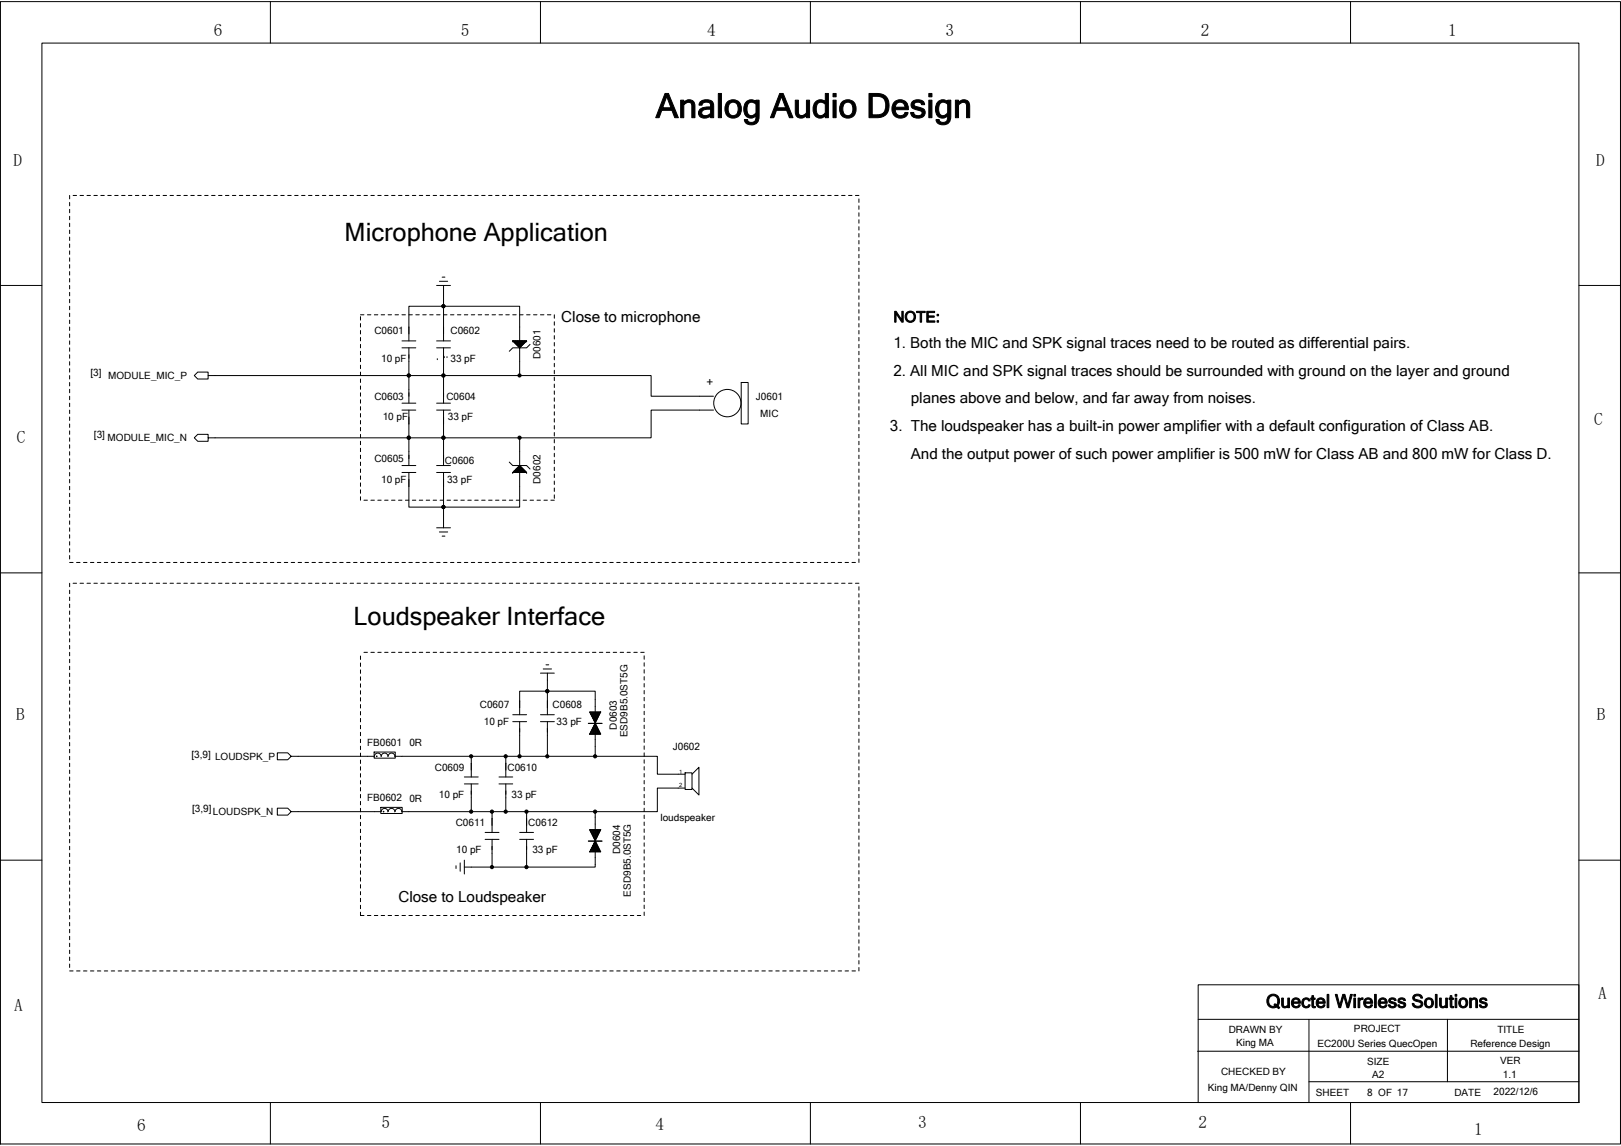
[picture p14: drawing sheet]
<svg xmlns="http://www.w3.org/2000/svg" width="297mm" height="210mm" viewBox="0 0 297 210" stroke-linecap="round" stroke-linejoin="round" font-family="sans-serif">
<defs><g id="words">
<text font-size="6.2" x="120.2" y="21.6">Analog Audio Design</text>
<g font-size="4.6">
<text x="63.2" y="44.1">Microphone Application</text>
<text x="64.8" y="114.5">Loudspeaker Interface</text>
</g>
<text font-size="3.4" x="232" y="184.6">Quectel Wireless Solutions</text>
<g font-size="3.2">
<text x="39.2" y="6.6">6</text>
<text x="84.5" y="6.6">5</text>
<text x="129.6" y="6.6">4</text>
<text x="173.2" y="6.6">3</text>
<text x="220.1" y="6.6">2</text>
<text x="265.4" y="6.6">1</text>
<text x="2.5" y="30.5">D</text>
<text x="292.5" y="30.4">D</text>
<text x="292.1" y="77.8">C</text>
<text x="3.1" y="81.1">C</text>
<text x="3" y="131.8">B</text>
<text x="292.6" y="131.8">B</text>
<text x="2.6" y="185.3">A</text>
<text x="292.9" y="183.1">A</text>
<text x="25.1" y="207.3">6</text>
<text x="69.9" y="206.8">5</text>
<text x="120.1" y="207">4</text>
<text x="168.2" y="206.8">3</text>
<text x="219.6" y="206.8">2</text>
<text x="270.1" y="208">1</text>
</g>
<g font-size="2.8">
<text x="102.8" y="59">Close to microphone</text>
<text x="163.7" y="59">NOTE:</text>
<text x="163.7" y="63.7">1. Both the MIC and SPK signal traces need to be routed as differential pairs.</text>
<text x="163.7" y="68.8">2. All MIC and SPK signal traces should be surrounded with ground on the layer and ground</text>
<text x="166.9" y="73.9">planes above and below, and far away from noises.</text>
<text x="163.1" y="79">3. The loudspeaker has a built-in power amplifier with a default configuration of Class AB.</text>
<text x="166.9" y="84">And the output power of such power amplifier is 500 mW for Class AB and 800 mW for Class D.</text>
<text x="73" y="165.3">Close to Loudspeaker</text>
</g>
<text font-size="2.2" x="129.5" y="70.7">+</text>
<g font-size="1.8">
<text x="68.6" y="61.3">C0601</text>
<text x="82.5" y="61.3">C0602</text>
<text x="99" y="65.8" transform="rotate(-90 99 65.8)">D0601</text>
<text x="16.6" y="68.9">[3]</text>
<text x="19.8" y="69.4">MODULE_MIC_P</text>
<text x="69.8" y="66.3">10 pF</text>
<text x="82.5" y="66.3">33 pF</text>
<text x="68.6" y="73.2">C0603</text>
<text x="70.1" y="77">10 pF</text>
<text x="81.8" y="73.2">C0604</text>
<text x="82.1" y="77">33 pF</text>
<text x="138.5" y="73.2">J0601</text>
<text x="139.3" y="76.5">MIC</text>
<text x="17.2" y="80.3">[3]</text>
<text x="19.7" y="80.9">MODULE_MIC_N</text>
<text x="68.6" y="84.7">C0605</text>
<text x="69.8" y="88.5">10 pF</text>
<text x="81.5" y="85.1">C0606</text>
<text x="81.9" y="88.5">33 pF</text>
<text x="99" y="88.6" transform="rotate(-90 99 88.6)">D0602</text>
<text x="87.9" y="129.8">C0607</text>
<text x="101.3" y="129.8">C0608</text>
<text x="67.3" y="136.7">FB0601</text>
<text x="75" y="136.7">0R</text>
<text x="88.7" y="132.9">10 pF</text>
<text x="102" y="132.9">33 pF</text>
<text x="113" y="133.7" transform="rotate(-90 113 133.7)">D0603</text>
<text x="115" y="135.1" transform="rotate(-90 115 135.1)">ESD9B5.0ST5G</text>
<text x="123.3" y="137.4">J0602</text>
<text x="35.1" y="138.9">[3,9] LOUDSPK_P</text>
<text x="79.7" y="141.2">C0609</text>
<text x="93" y="141.2">C0610</text>
<text x="35.2" y="148.8">[3,9]</text>
<text x="39" y="149.4">LOUDSPK_N</text>
<text x="67.3" y="146.8">FB0602</text>
<text x="75" y="146.9">0R</text>
<text x="80.4" y="146.2">10 pF</text>
<text x="93.7" y="146.2">33 pF</text>
<text x="83.5" y="151.3">C0611</text>
<text x="96.8" y="151.3">C0612</text>
<text x="121" y="150.4">loudspeaker</text>
<text x="83.6" y="156.3">10 pF</text>
<text x="97.6" y="156.3">33 pF</text>
<text x="113.6" y="156.5" transform="rotate(-90 113.6 156.5)">D0604</text>
<text x="115.6" y="164.3" transform="rotate(-90 115.6 164.3)">ESD9B5.0ST5G</text>
<text x="225.1" y="189.3">DRAWN BY</text>
<text x="226.5" y="191.6">King MA</text>
<text x="241.4" y="191.9">EC200U Series QuecOpen</text>
<text x="248.1" y="189.1">PROJECT</text>
<text x="269.4" y="191.9">Reference Design</text>
<text x="274.4" y="189.2">TITLE</text>
<text x="223.7" y="197.1">CHECKED BY</text>
<text x="250.5" y="195.2">SIZE</text>
<text x="251.4" y="197.6">A2</text>
<text x="274.9" y="194.9">VER</text>
<text x="275.4" y="197.6">1.1</text>
<text x="221.3" y="199.9">King MA/Denny QIN</text>
<text x="241.1" y="200.7">SHEET</text>
<text x="250.5" y="200.7">8 OF 17</text>
<text x="266.5" y="200.7">DATE</text>
<text x="273.7" y="200.6">2022/12/6</text>
</g>
<g font-size="1">
<text x="124.5" y="141.7">1</text>
<text x="124.5" y="144.3">2</text>
</g>
</g></defs>
<g fill="none" stroke="#000" stroke-width=".18">
<path d="M.1 .3h296.8v209.3h-296.8zM7.7 7.9h281.6v194.1h-281.6zM49.5 .3v7.6M99 .3v7.6M148.5 .3v7.6M198 .3v7.6M247.5 .3v7.6M12.8 35.8v.6M12.8 37.1v.6M12.8 38.4v.6M12.8 39.6v.7M13.4 35.8h.6"/>
<path d="M14.7 35.8h.6M15.9 35.8h.7M17.2 35.8h.6M18.5 35.8h.6M19.7 35.8h.7M21 35.8h.7M22.3 35.8h.6M23.5 35.8h.7M24.8 35.8h.6M26.1 35.8h.6M27.3 35.8h.7M28.6 35.8h.6"/>
<path d="M29.9 35.8h.6M31.2 35.8h.6M32.4 35.8h.7M33.7 35.8h.6M35 35.8h.6M36.2 35.8h.7M37.5 35.8h.6M38.8 35.8h.6M40 35.8h.7M41.3 35.8h.6M42.6 35.8h.6M43.9 35.8h.6"/>
<path d="M45.1 35.8h.7M46.4 35.8h.6M47.6 35.8h.7M48.9 35.8h.6M50.2 35.8h.6M51.5 35.8h.6M52.7 35.8h.7M54 35.8h.6M55.3 35.8h.6M56.5 35.8h.7M57.8 35.8h.6M59.1 35.8h.6"/>
<path d="M60.3 35.8h.7M61.6 35.8h.6M62.9 35.8h.6M64.2 35.8h.6M65.4 35.8h.7M66.7 35.8h.6M68 35.8h.6M69.2 35.8h.6M70.5 35.8h.6M71.8 35.8h.6M73 35.8h.7M74.3 35.8h.6"/>
<path d="M75.6 35.8h.6M76.8 35.8h.7M78.1 35.8h.6M79.4 35.8h.6M80.6 35.8h.7M81.9 35.8h.6M83.2 35.8h.6M84.5 35.8h.6M85.7 35.8h.7M87 35.8h.6M88.3 35.8h.6M89.5 35.8h.7"/>
<path d="M90.8 35.8h.6M92.1 35.8h.6M93.3 35.8h.7M94.6 35.8h.6M95.9 35.8h.6M97.1 35.8h.7M98.4 35.8h.6M99.7 35.8h.6M100.9 35.8h.7M102.2 35.8h.6M103.5 35.8h.6M104.8 35.8h.6"/>
<path d="M106 35.8h.7M107.3 35.8h.6M108.6 35.8h.6M109.8 35.8h.7M111.1 35.8h.6M112.4 35.8h.6M113.6 35.8h.7M114.9 35.8h.6M116.1 35.8h.7M117.4 35.8h.6M118.7 35.8h.6M119.9 35.8h.7"/>
<path d="M121.2 35.8h.7M122.5 35.8h.6M123.8 35.8h.6M125 35.8h.7M126.3 35.8h.6M127.6 35.8h.6M128.8 35.8h.7M130.1 35.8h.6M131.4 35.8h.6M132.6 35.8h.7M133.9 35.8h.7M135.2 35.8h.6"/>
<path d="M136.5 35.8h.6M137.7 35.8h.7M139 35.8h.6M140.2 35.8h.7M141.5 35.8h.7M142.8 35.8h.6M144.1 35.8h.6M145.3 35.8h.7M146.6 35.8h.6M147.9 35.8h.6M149.1 35.8h.7M150.4 35.8h.6"/>
<path d="M151.7 35.8h.6M152.9 35.8h.7M154.2 35.8h.7M155.5 35.8h.6M156.8 35.8h.6M157.4 36.4v.7M157.4 37.7v.7M157.4 39v.6M.1 52.3h7.6M12.8 40.9v.6M12.8 42.2v.6M12.8 43.4v.7"/>
<path d="M12.8 44.7v.6M12.8 46v.6M12.8 47.2v.7M12.8 48.5v.6M12.8 49.8v.6M12.8 51v.7M12.8 52.3v.6M12.8 53.6v.6M12.8 54.8v.7M12.8 56.1v.6M12.8 57.4v.6M12.8 58.7v.6"/>
<path d="M12.8 59.9v.7M66.1 58v.7M66.1 59.3v.6M66.1 57.7h.6M67.3 57.7h.7M68.6 57.7h.6M69.8 57.7h.7M71.1 57.7h.7M72.4 57.7h.6M73.7 57.7h.6M74.9 57.7h.7M76.2 57.7h.6"/>
<path d="M77.5 57.7h.6M78.7 57.7h.7M80 57.7h.6M80 52.3h2.5M80.5 51.5h1.5M81 50.8h.5M81.3 57.7h.6M81.3 52.3v3.8h-6.4v6.4M82.5 57.7h.7M83.8 57.7h.7M85.1 57.7h.6M86.4 57.7h.6"/>
<path d="M87.6 57.7h.7M88.9 57.7h.6M90.2 57.7h.6M91.4 57.7h.7M92.7 57.7h.6M94 57.7h.6M95.2 57.7h.7M96.5 57.7h.6M97.8 57.7h.6M99 57.7h.7M100.3 57.7h.6M101.6 57.7v.6"/>
<path d="M101.6 58.9v.7M157.4 40.3v.6M157.4 41.5v.7M157.4 42.8v.6M157.4 44.1v.6M157.4 45.3v.7M157.4 46.6v.6M157.4 47.9v.6M157.4 49.1v.7M157.4 50.4v.6M157.4 51.7v.6M157.4 52.9v.7"/>
<path d="M157.4 54.2v.6M157.4 55.5v.6M157.4 56.7v.7M157.4 58v.7M157.4 59.3v.6M289.3 52.3h7.6M12.8 61.2v.6M12.8 62.5v.6M12.8 63.7v.7M12.8 65v.6M12.8 66.3v.6M12.8 67.5v.7"/>
<path d="M12.8 68.8v.6M12.8 70.1v.6M12.8 71.3v.7M12.8 72.6v.6M12.8 73.9v.6M12.8 75.1v.7M12.8 76.4v.6M12.8 77.7v.6M12.8 79v.6M66.1 60.6v.6M66.1 61.8v.7M66.1 63.1v.6"/>
<path d="M66.1 64.4v.6M66.1 65.6v.7M66.1 66.9v.6M66.1 68.2v.6M66.1 69.4v.7M66.1 70.7v.6M66.1 72v.6M66.1 73.2v.7M66.1 74.5v.6M66.1 75.8v.6M66.1 77v.7M66.1 78.3v.7"/>
<path d="M66.1 79.6v.6M73.7 75.1h2.5M73.7 73.9h2.5M73.7 63.7h2.5M73.7 62.5h2.5M74.9 63.7v5.1h-36.8v-.6h-1.9l-.6 .6 .6 .6h1.9v-.6M74.9 75.1v5.1h-36.8v-.6h-1.9l-.6 .6 .6 .7h1.9v-.7M80 75.1h2.5M80 73.9h2.5M80 63.7h2.5M80 62.5h2.5M80.1 65.7h.1"/>
<path d="M81.3 62.5v-6.4h13.9v12.7M81.3 63.7v10.2M81.3 75.1v10.2M81.4 65.3h.1M81.9 65.3h.1M94 62.5h2.5l-1.3 1.2zM94 62.5h.1M94 62.5h2.5M94.1 62.5v.1M94.2 62.5v.2h2v-.2M94.3 62.5v.3h1.8v-.3M94.5 62.5v.5h1.5v-.5"/>
<path d="M94.6 62.5v.6M94.7 62.5v.7M94.8 62.5v.9h.8v-.9M95 62.5v1h.5v-1M95.1 62.5v1.1M95.2 63.7h.1M95.2 68.8h-20.3v5.1M95.2 68.8h24.1v3.8h11.4M95.4 62.5v1.1h-.3M95.7 62.5v.7h-1M95.9 62.5v.6h-1.3M96.4 62.5v.1h-2.3"/>
<path d="M96.5 62.5h.1M97.1 63.1l-.6 .6h-2.5l-.7 .7M101.6 60.2v.7M101.6 61.5v.6M101.6 62.8v.6M101.6 64v.7M101.6 65.3v.6M101.6 66.6v.6M101.6 67.8v.7M101.6 69.1v.6M101.6 70.4v.6M101.6 71.6v.7"/>
<path d="M101.6 72.9v.6M101.6 74.2v.6M101.6 75.4v.7M101.6 76.7v.6M101.6 78v.6M101.6 79.2v.7M130.7 75.1h-11.4v5.1h-24.1M135.8 70.1h1.3v7.6h-1.3zM157.4 60.6v.6M157.4 61.8v.7M157.4 63.1v.6M157.4 64.4v.6"/>
<path d="M157.4 65.6v.7M157.4 66.9v.6M157.4 68.2v.6M157.4 69.4v.7M157.4 70.7v.6M157.4 72v.6M157.4 73.2v.7M157.4 74.5v.6M157.4 75.8v.6M157.4 77v.7M157.4 78.3v.7M157.4 79.6v.6"/>
<path d="M12.8 80.2v.7M12.8 81.5v.6M12.8 82.8v.6M12.8 84v.7M12.8 85.3v.6M12.8 86.6v.6M12.8 87.8v.7M12.8 89.1v.6M12.8 90.4v.6M12.8 91.7v.6M12.8 92.9v.7M12.8 94.2v.6"/>
<path d="M12.8 95.4v.7M12.8 96.7v.6M12.8 98v.6M12.8 99.3v.6M66.1 80.9v.6M66.1 82.1v.7M66.1 83.4v.6M66.1 84.7v.6M66.1 85.9v.7M66.1 87.2v.6M66.1 88.5v.6M66.1 89.7v.7"/>
<path d="M66.1 91v.7M66.7 91.7h.6M68 91.7h.6M69.2 91.7h.6M70.5 91.7h.6M71.8 91.7h.6M73 91.7h.7M73.7 85.3h2.5M73.7 86.6h2.5M74.3 91.7h.6M74.9 86.6v6.3h6.4v3.8M75.6 91.7h.6"/>
<path d="M76.8 91.7h.7M78.1 91.7h.6M79.4 91.7h.6M80 85.3h2.5M80 86.6h2.5M80 96.7h2.5M80.5 97.5h1.5M80.6 91.7h.7M81 98.2h.5M81.9 91.7h.6M83.2 91.7h.6M84.5 91.7h.6"/>
<path d="M85.7 91.7h.7M87 91.7h.6M88.3 91.7h.6M89.5 91.7h.7M90.8 91.7h.6M92.1 91.7h.6M93.3 84.7l.7 .6h2.5l.6 .6M93.3 91.7h.7M94 86.6h.1M94 86.6h2.5l-1.3-1.3-1.2 1.3h2.5M94.1 86.6v-.2h2.3v.2M94.2 86.6v-.3h2v.3"/>
<path d="M94.3 86.6v-.4h1.8v.4M94.5 86v.6M94.5 86.1h1.5v.5M94.6 85.9v.7M94.6 91.7h.6M94.6 85.9h1.3v.7M94.7 86.6v-.8h1v.8M94.8 86.6v-.9h.8v.9M95 85.5v1.1M95 85.6h.5v1M95.1 85.4v1.2M95.1 85.4h.3v1.2"/>
<path d="M95.2 85.3h.1M95.2 80.2v12.7h-13.9v-6.3M95.2 80.2h-20.3v5.1M95.9 91.7h.6M96.5 86.6h.1M97.1 91.7h.7M98.4 91.7h.6M99.7 91.7h.6M100.9 91.7h.7M101.6 80.5v.7M101.6 81.8v.6M101.6 83.1v.6"/>
<path d="M101.6 84.3v.7M101.6 85.6v.6M101.6 86.9v.6M101.6 88.1v.7M101.6 89.4v.6M101.6 90.7v.6M157.4 80.9v.6M157.4 82.1v.7M157.4 83.4v.6M157.4 84.7v.6M157.4 85.9v.7M157.4 87.2v.6"/>
<path d="M157.4 88.5v.6M157.4 89.7v.7M157.4 91v.7M157.4 92.3v.6M157.4 93.6v.6M157.4 94.8v.6M157.4 96.1v.6M157.4 97.3v.7M157.4 98.6v.7M157.4 99.9v.6M.1 105h7.6M12.8 100.5v.7"/>
<path d="M12.8 101.8v.6M12.8 103.1h.6M12.8 106.9v.6M12.8 108.1v.7M12.8 109.4v.6M12.8 110.7v.6M12.8 112v.6M12.8 113.2v.7M12.8 114.5v.6M12.8 115.8v.6M12.8 117v.6M12.8 118.3v.6"/>
<path d="M12.8 119.5v.7M13.4 106.9h.6M14 103.1h.7M14.7 106.9h.6M15.3 103.1h.6M15.9 106.9h.7M16.6 103.1h.6M17.2 106.9h.6M17.8 103.1h.7M18.5 106.9h.6M19.1 103.1h.6M19.7 106.9h.7"/>
<path d="M20.4 103.1h.6M21 106.9h.7M21.7 103.1h.6M22.3 106.9h.6M22.9 103.1h.6M23.5 106.9h.7M24.2 103.1h.6M24.8 106.9h.6M25.4 103.1h.7M26.1 106.9h.6M26.7 103.1h.6M27.3 106.9h.7"/>
<path d="M28 103.1h.6M28.6 106.9h.6M29.2 103.1h.7M29.9 106.9h.6M30.5 103.1h.7M31.2 106.9h.6M31.8 103.1h.6M32.4 106.9h.7M33.1 103.1h.6M33.7 106.9h.6M34.3 103.1h.7M35 106.9h.6"/>
<path d="M35.6 103.1h.6M36.2 106.9h.7M36.9 103.1h.6M37.5 106.9h.6M38.1 103.1h.7M38.8 106.9h.6M39.4 103.1h.6M40 106.9h.7M40.7 103.1h.6M41.3 106.9h.6M41.9 103.1h.7M42.6 106.9h.6"/>
<path d="M43.2 103.1h.7M43.9 106.9h.6M44.5 103.1h.6M45.1 106.9h.7M45.8 103.1h.6M46.4 106.9h.6M47 103.1h.6M47.6 106.9h.7M48.3 103.1h.6M48.9 106.9h.6M49.5 103.1h.7M50.2 106.9h.6"/>
<path d="M50.8 103.1h.7M51.5 106.9h.6M52.1 103.1h.6M52.7 106.9h.7M53.4 103.1h.6M54 106.9h.6M54.6 103.1h.7M55.3 106.9h.6M55.9 103.1h.6M56.5 106.9h.7M57.2 103.1h.6M57.8 106.9h.6"/>
<path d="M58.4 103.1h.7M59.1 106.9h.6M59.7 103.1h.6M60.3 106.9h.7M61 103.1h.6M61.6 106.9h.6M62.2 103.1h.7M62.9 106.9h.6M63.5 103.1h.7M64.2 106.9h.6M64.8 103.1h.6M65.4 106.9h.7"/>
<path d="M66.1 103.1h.6M66.7 106.9h.6M66.7 119.5h.6M67.3 103.1h.7M68 106.9h.6M68 119.5h.6M68.6 103.1h.6M69.2 106.9h.6M69.2 119.5h.6M69.8 103.1h.7M70.5 106.9h.6M70.5 119.5h.6"/>
<path d="M71.1 103.1h.7M71.8 106.9h.6M71.8 119.5h.6M72.4 103.1h.6M73 106.9h.7M73 119.5h.7M73.7 103.1h.6M74.3 106.9h.6M74.3 119.5h.6M74.9 103.1h.7M75.6 106.9h.6M75.6 119.5h.6"/>
<path d="M76.2 103.1h.6M76.8 106.9h.7M76.8 119.5h.7M77.5 103.1h.6M78.1 106.9h.6M78.1 119.5h.6M78.7 103.1h.7M79.4 106.9h.6M79.4 119.5h.6M80 103.1h.6M80.6 106.9h.7M80.6 119.5h.7"/>
<path d="M81.3 103.1h.6M81.9 106.9h.6M81.9 119.5h.6M82.5 103.1h.7M83.2 106.9h.6M83.2 119.5h.6M83.8 103.1h.7M84.5 106.9h.6M84.5 119.5h.6M85.1 103.1h.6M85.7 106.9h.7M85.7 119.5h.7"/>
<path d="M86.4 103.1h.6M87 106.9h.6M87 119.5h.6M87.6 103.1h.7M88.3 106.9h.6M88.3 119.5h.6M88.9 103.1h.6M89.5 106.9h.7M89.5 119.5h.7M90.2 103.1h.6M90.8 106.9h.6M90.8 119.5h.6"/>
<path d="M91.4 103.1h.7M92.1 106.9h.6M92.1 119.5h.6M92.7 103.1h.6M93.3 106.9h.7M93.3 119.5h.7M94 103.1h.6M94.6 106.9h.6M94.6 119.5h.6M95.2 103.1h.7M95.9 106.9h.6M95.9 119.5h.6"/>
<path d="M96.5 103.1h.6M97.1 106.9h.7M97.1 119.5h.7M97.8 103.1h.6M98.4 106.9h.6M98.4 119.5h.6M99 103.1h.7M99.7 106.9h.6M99.7 119.5h.6M100.3 103.1h.6M100.9 106.9h.7M100.9 119.5h.7"/>
<path d="M101.6 103.1h.6M102.2 106.9h.6M102.2 119.5h.6M102.8 103.1h.7M103.5 106.9h.6M103.5 119.5h.6M104.1 103.1h.7M104.8 106.9h.6M104.8 119.5h.6M105.4 103.1h.6M106 106.9h.7M106 119.5h.7"/>
<path d="M106.7 103.1h.6M107.3 106.9h.6M107.3 119.5h.6M107.9 103.1h.7M108.6 106.9h.6M108.6 119.5h.6M109.2 103.1h.6M109.8 106.9h.7M109.8 119.5h.7M110.5 103.1h.6M111.1 106.9h.6M111.1 119.5h.6"/>
<path d="M111.7 103.1h.7M112.4 106.9h.6M112.4 119.5h.6M113 103.1h.6M113.6 106.9h.7M113.6 119.5h.7M114.3 103.1h.6M114.9 106.9h.6M114.9 119.5h.6M115.5 103.1h.6M116.1 106.9h.7M116.1 119.5h.7"/>
<path d="M116.8 103.1h.6M117.4 106.9h.6M117.4 119.5h.6M118 103.1h.7M118.7 106.9h.6M119.3 103.1h.6M119.9 106.9h.7M120.6 103.1h.6M121.2 106.9h.7M121.9 103.1h.6M122.5 106.9h.6M123.1 103.1h.7"/>
<path d="M123.8 106.9h.6M124.4 103.1h.6M125 106.9h.7M125.7 103.1h.6M126.3 106.9h.6M126.9 103.1h.7M127.6 106.9h.6M128.2 103.1h.6M128.8 106.9h.7M129.5 103.1h.6M130.1 106.9h.6M130.7 103.1h.7"/>
<path d="M131.4 106.9h.6M132 103.1h.6M132.6 106.9h.7M133.3 103.1h.6M133.9 106.9h.7M134.6 103.1h.6M135.2 106.9h.6M135.8 103.1h.7M136.5 106.9h.6M137.1 103.1h.6M137.7 106.9h.7M138.4 103.1h.6"/>
<path d="M139 106.9h.6M139.6 103.1h.6M140.2 106.9h.7M140.9 103.1h.6M141.5 106.9h.7M142.2 103.1h.6M142.8 106.9h.6M143.4 103.1h.7M144.1 106.9h.6M144.7 103.1h.6M145.3 106.9h.7M146 103.1h.6"/>
<path d="M146.6 106.9h.6M147.2 103.1h.7M147.9 106.9h.6M148.5 103.1h.6M149.1 106.9h.7M149.8 103.1h.6M150.4 106.9h.6M151 103.1h.7M151.7 106.9h.6M152.3 103.1h.6M152.9 106.9h.7M153.6 103.1h.6"/>
<path d="M154.2 106.9h.7M154.9 103.1h.6M155.5 106.9h.6M156.1 103.1h.7M156.8 106.9h.6M157.4 107.5v.6M157.4 108.8v.6M157.4 110v.7M157.4 111.3v.7M157.4 112.6v.6M157.4 113.9v.6M157.4 115.1v.7"/>
<path d="M157.4 116.4v.6M157.4 117.6v.7M157.4 118.9v.6M157.4 101.2v.6M157.4 102.4v.7M289.3 105h7.6M12.8 120.8v.6M12.8 122.1v.6M12.8 123.3v.7M12.8 124.6v.6M12.8 125.9v.6M12.8 127.1v.7"/>
<path d="M12.8 128.4v.7M12.8 129.7v.6M12.8 131v.6M12.8 132.2v.7M12.8 133.5v.6M12.8 134.8v.6M12.8 136v.7M12.8 137.3v.6M12.8 138.6v.6M12.8 139.8v.7M53.4 138.6l-.7-.7h-1.9v1.3h1.9l.7-.6h15.2M66.1 120.2v.6"/>
<path d="M66.1 121.5v.6M66.1 122.7v.7M66.1 124v.7M66.1 125.3v.6M66.1 126.6v.6M66.1 127.8v.7M66.1 129.1v.6M66.1 130.4v.6M66.1 131.6v.7M66.1 132.9v.6M66.1 134.2v.6M66.1 135.4v.7"/>
<path d="M66.1 136.7v.7M66.1 138v.6M66.1 139.3v.6M68.6 137.8h3.8v1.1h-3.8zM68.6 138.6a.6 .6 0 0 1 .7-.6 .6 .6 0 0 1 .5 .6M69 138.5l.1 .1zM69.9 138.6a.59 .59 0 0 1 .6-.6 .59 .59 0 0 1 .6 .6M71.1 138.6a.59 .59 0 0 1 .7-.6 .59 .59 0 0 1 .5 .6M72.4 138.6h14v3.8M86.4 138.6h8.8M92.7 138.6v3.8M94 132.2h2.5"/>
<path d="M94 131h2.5M95.2 132.2v6.4M99 123.3h2.6M99 132.2h2.6M99 131h2.6M99.5 122.6h1.6M100.1 121.8h.5M100.3 132.2v6.4h-5.1M100.3 123.3v7.7M100.3 138.6h8.8M100.3 126.6h.1M100.3 126.6h8.8v4.1"/>
<path d="M100.3 126.6h-5.1v4.4M107.8 132.5h2.5M108.1 130.5h2l-1 2zM108.1 134.5h.1M108.1 130.5h.1M108.1 134.3h1.9M108.2 130.8h1.7M108.2 134.1v.4M108.2 134.1h1.7M108.2 130.5v.4M108.3 134h1.5M108.4 131.1h1.3"/>
<path d="M108.4 133.7v.8M108.4 133.8h1.3M108.4 130.5v.7M108.5 133.6h1.1M108.6 131.5h1M108.6 133.3v1.2M108.6 133.4h.9M108.6 130.5v1.1M108.7 133.2h.7M108.7 131.8h.7M108.8 133.1h.5M108.8 133v1.5"/>
<path d="M108.8 130.5v1.4M108.9 132.9h.4M108.9 132.2h.3M109 132.7h.2M109 132.7v1.8M109 130.5v1.8M109.1 132.5l1 2h-2zM109.1 134.5v4.1M109.1 138.6h11.4v3.3h5M109.1 132.7v1.8M109.1 130.5v1.9h-.1M109.3 133v1.5"/>
<path d="M109.3 130.5v1.5h-.5M109.5 133.3v1.2M109.5 130.5v1.2h-.9M109.7 133.7v.8M109.7 130.5v.8h-1.2M109.9 134.1v.4M109.9 130.5v.4h-1.6M110 134.4l-1.9 .1M110 130.5v.1h-1.9M118 120.2v.6M118 121.4v.7M118 122.7v.6"/>
<path d="M118 124v.6M118 125.2v.7M118 126.5v.6M118 127.8v.6M118 129.1v.6M118 130.3v.7M118 131.6v.6M118 132.9v.6M118 134.1v.7M118 135.4v.6M118 136.7v.6M118 137.9v.7"/>
<path d="M118 139.2v.6M157.4 120.2v.6M157.4 121.4v.7M157.4 122.7v.6M157.4 124v.6M157.4 125.2v.7M157.4 126.5v.6M157.4 127.8v.6M157.4 129.1v.6M157.4 130.3v.7M157.4 131.6v.6M157.4 132.9v.6"/>
<path d="M157.4 134.1v.7M157.4 135.4v.6M157.4 136.7v.6M157.4 137.9v.7M157.4 139.2v.6M.1 157.6h7.6M12.8 141.1v.6M12.8 142.4v.6M12.8 143.6v.7M12.8 144.9v.6M12.8 146.2v.6M12.8 147.4v.7"/>
<path d="M12.8 148.7v.7M12.8 150v.6M12.8 151.3v.6M12.8 152.5v.7M12.8 153.8v.6M12.8 155.1v.6M12.8 156.3v.7M12.8 157.6v.6M12.8 158.9v.6M53.4 148.7l-.7-.6h-1.9v1.3h1.9l.7-.7h16.5a.59 .59 0 0 1 .6-.6 .59 .59 0 0 1 .6 .7M66.1 140.5v.6M66.1 141.8v.6"/>
<path d="M66.1 143v.7M66.1 144.3v.6M66.1 145.6v.6M66.1 146.8v.7M66.1 148.1v.7M66.1 149.4v.6M66.1 150.7v.6M66.1 151.9v.7M66.1 153.2v.6M66.1 154.5v.6M66.1 155.7v.7M66.1 157v.6"/>
<path d="M66.1 158.3v.6M66.1 159.6v.6M69.8 147.9h3.9v1.2h-3.9zM70.2 148.7l.1 .1zM71.1 148.7a.59 .59 0 0 1 .7-.6 .59 .59 0 0 1 .5 .7M72.4 148.7a.59 .59 0 0 1 .6-.6 .59 .59 0 0 1 .6 .7M83.6 158.6v.5M84.3 158.1v1.5M85.1 157.6v2.5M85.1 158.9h11.4M85.1 143.6h2.5M85.1 142.4h2.5"/>
<path d="M86.4 143.6v5.1h-12.7M86.4 148.7h3.8M88.9 153.8h2.5M88.9 152.5h2.5M90.2 153.8v5.1M91.4 143.6h2.6M91.4 142.4h2.6M92.7 143.6v5.1M92.7 148.7h3.8v3.8M92.7 148.7h-2.5v3.8M95.2 153.8h2.6M95.2 152.5h2.6"/>
<path d="M96.5 153.8v5.1h12.6v-2.8M96.5 148.7h12.6M107.8 154.1h2.5M108.1 152h2l-1 2.1zM108.1 156v.1M108.1 152l1.9 .1M108.1 156l1.9 .1M108.1 152.3h1.9M108.2 155.8h1.7M108.2 155.7v.4M108.2 152v.4h1.7M108.3 155.6h1.6v.5"/>
<path d="M108.3 152.6h1.5M108.4 155.4h1.3M108.4 156.1v-.8h1.3v.8M108.4 152v.8h1.3M108.5 153h1.1M108.6 155.1h1M108.6 156.1v-1.2h.9v1.2M108.6 152v1.1h.9M108.7 153.3h.7M108.7 154.7h.7M108.8 154.6v1.5M108.8 152v1.5h.5"/>
<path d="M108.8 154.6h.5v1.5M108.9 153.7h.4M108.9 154.4h.3M109 156.1v-1.9h.1v1.9M109 152v1.9h.2M109 154h.1M109.1 154.1l1 2h-2zM109.1 148.7v3.6M109.1 152v1.9M109.3 152v1.6M109.5 152v1.2M109.7 152v.8"/>
<path d="M109.9 152v.5M110 152v.1M118 140.5v.6M118 141.7v.7M118 143v.6M118 144.3v.6M118 145.5v.7M118 146.8v.6M118 148.1v.6M118 149.4v.6M118 150.6v.7M118 151.9v.6"/>
<path d="M118 153.2v.6M118 154.4v.7M118 155.7v.6M118 157v.6M118 158.2v.7M118 159.5v.6M125.5 144.4h-5v4.3h-11.4M125.5 141.6h1.3v3.1h-1.3zM126.8 141.9l1.3-1.3v5.1l-1.3-1.3M157.4 140.5v.6M157.4 141.7v.7M157.4 143v.6"/>
<path d="M157.4 144.3v.6M157.4 145.5v.7M157.4 146.8v.6M157.4 148.1v.6M157.4 149.4v.6M157.4 150.6v.7M157.4 151.9v.6M157.4 153.2v.6M157.4 154.4v.7M157.4 155.7v.6M157.4 157v.6M157.4 158.2v.7"/>
<path d="M157.4 159.5v.6M289.3 157.6h7.6M12.8 160.1v.7M12.8 161.4v.7M12.8 162.7v.6M12.8 163.9v.7M12.8 165.2v.6M12.8 166.5v.6M12.8 167.7v.7M12.8 169v.7M12.8 170.3v.6M12.8 171.6v.6"/>
<path d="M12.8 172.8v.7M12.8 174.1v.6M12.8 175.4v.6M12.8 176.6v.7M12.8 177.9h.6M14 177.9h.7M15.3 177.9h.6M16.6 177.9h.6M17.8 177.9h.7M19.1 177.9h.6M20.4 177.9h.6M21.7 177.9h.6"/>
<path d="M22.9 177.9h.6M24.2 177.9h.6M25.4 177.9h.7M26.7 177.9h.6M28 177.9h.6M29.2 177.9h.7M30.5 177.9h.7M31.8 177.9h.6M33.1 177.9h.6M34.3 177.9h.7M35.6 177.9h.6M36.9 177.9h.6"/>
<path d="M38.1 177.9h.7M39.4 177.9h.6M40.7 177.9h.6M41.9 177.9h.7M43.2 177.9h.7M44.5 177.9h.6M45.8 177.9h.6M47 177.9h.6M48.3 177.9h.6M49.5 177.9h.7M50.8 177.9h.7M52.1 177.9h.6"/>
<path d="M53.4 177.9h.6M54.6 177.9h.7M55.9 177.9h.6M57.2 177.9h.6M58.4 177.9h.7M59.7 177.9h.6M61 177.9h.6M62.2 177.9h.7M63.5 177.9h.7M64.8 177.9h.6M66.1 167.1v.6h.6M66.1 160.8v.7"/>
<path d="M66.1 162.1v.6M66.1 163.4v.6M66.1 164.6v.6M66.1 165.9v.6M66.1 177.9h.6M67.3 167.7h.7M67.3 177.9h.7M68.6 167.7h.6M68.6 177.9h.6M69.8 167.7h.7M69.8 177.9h.7M71.1 167.7h.7"/>
<path d="M71.1 177.9h.7M72.4 167.7h.6M72.4 177.9h.6M73.7 167.7h.6M73.7 177.9h.6M74.9 167.7h.7M74.9 177.9h.7M76.2 167.7h.6M76.2 177.9h.6M77.5 167.7h.6M77.5 177.9h.6M78.7 167.7h.7"/>
<path d="M78.7 177.9h.7M80 167.7h.6M80 177.9h.6M81.3 167.7h.6M81.3 177.9h.6M82.5 167.7h.7M82.5 177.9h.7M83.8 167.7h.7M83.8 177.9h.7M85.1 167.7h.6M85.1 177.9h.6M86.4 167.7h.6"/>
<path d="M86.4 177.9h.6M87.6 167.7h.7M87.6 177.9h.7M88.9 167.7h.6M88.9 177.9h.6M90.2 167.7h.6M90.2 177.9h.6M91.4 167.7h.7M91.4 177.9h.7M92.7 167.7h.6M92.7 177.9h.6M94 167.7h.6"/>
<path d="M94 177.9h.6M95.2 167.7h.7M95.2 177.9h.7M96.5 167.7h.6M96.5 177.9h.6M97.8 167.7h.6M97.8 177.9h.6M99 167.7h.7M99 177.9h.7M100.3 167.7h.6M100.3 177.9h.6M101.6 167.7h.6"/>
<path d="M101.6 177.9h.6M102.8 167.7h.7M102.8 177.9h.7M104.1 167.7h.7M104.1 177.9h.7M105.4 167.7h.6M105.4 177.9h.6M106.7 167.7h.6M106.7 177.9h.6M107.9 167.7h.7M107.9 177.9h.7M109.2 167.7h.6"/>
<path d="M109.2 177.9h.6M110.5 167.7h.6M110.5 177.9h.6M111.7 167.7h.7M111.7 177.9h.7M113 167.7h.6M113 177.9h.6M114.3 167.7h.6M114.3 177.9h.6M115.5 167.7h.6M115.5 177.9h.6M116.8 167.7h.6"/>
<path d="M116.8 177.9h.6M118 160.8v.6M118 162.1v.6M118 163.3v.6M118 164.6v.6M118 165.8v.7M118 167.1v.6M118 177.9h.7M119.3 177.9h.6M120.6 177.9h.6M121.9 177.9h.6M123.1 177.9h.7"/>
<path d="M124.4 177.9h.6M125.7 177.9h.6M126.9 177.9h.7M128.2 177.9h.6M129.5 177.9h.6M130.7 177.9h.7M132 177.9h.6M133.3 177.9h.6M134.6 177.9h.6M135.8 177.9h.7M137.1 177.9h.6M138.4 177.9h.6"/>
<path d="M139.6 177.9h.6M140.9 177.9h.6M142.2 177.9h.6M143.4 177.9h.7M144.7 177.9h.6M146 177.9h.6M147.2 177.9h.7M148.5 177.9h.6M149.8 177.9h.6M151 177.9h.7M152.3 177.9h.6M153.6 177.9h.6"/>
<path d="M154.9 177.9h.6M156.1 177.9h.7M157.4 160.8v.6M157.4 162.1v.6M157.4 163.3v.6M157.4 164.6v.6M157.4 165.8v.7M157.4 167.1v.6M157.4 168.4v.6M157.4 169.7v.6M157.4 170.9v.7M157.4 172.2v.6"/>
<path d="M157.4 173.5v.6M157.4 174.7v.7M157.4 176v.6M157.4 177.3v.6M219.4 192.6h69.9M219.6 186.8h69.7M219.6 180.4h69.7v21.6h-69.7zM239.9 198.2h49.4M239.9 186.8v15.2M265.2 186.8v11.4M49.5 202v7.6M99 202v7.6"/>
<path d="M148.5 202v7.6M198 202v7.6M247.5 202v7.6"/>
<circle cx="133.3" cy="73.9" r="2.5"/>
</g>
<g fill="#000" stroke="#000" stroke-width=".18">
<circle cx="81.3" cy="56.1" r=".29"/>
<circle cx="74.9" cy="68.8" r=".29"/>
<circle cx="81.3" cy="68.8" r=".29"/>
<circle cx="95.2" cy="68.8" r=".29"/>
<circle cx="74.9" cy="80.2" r=".3"/>
<circle cx="81.3" cy="92.9" r=".3"/>
<circle cx="81.3" cy="80.2" r=".3"/>
<circle cx="95.2" cy="80.2" r=".3"/>
<circle cx="86.3" cy="138.6" r=".3"/>
<circle cx="92.7" cy="138.6" r=".3"/>
<circle cx="95.2" cy="138.6" r=".3"/>
<circle cx="100.3" cy="138.6" r=".3"/>
<circle cx="100.3" cy="126.6" r=".3"/>
<circle cx="109" cy="138.6" r=".3"/>
<circle cx="86.3" cy="148.7" r=".3"/>
<circle cx="90.1" cy="158.9" r=".3"/>
<circle cx="90.1" cy="148.7" r=".3"/>
<circle cx="92.7" cy="148.7" r=".3"/>
<circle cx="96.5" cy="158.9" r=".3"/>
<circle cx="96.5" cy="148.7" r=".3"/>
<circle cx="109" cy="148.7" r=".3"/>
</g>
<use href="#words"/>
</svg>
